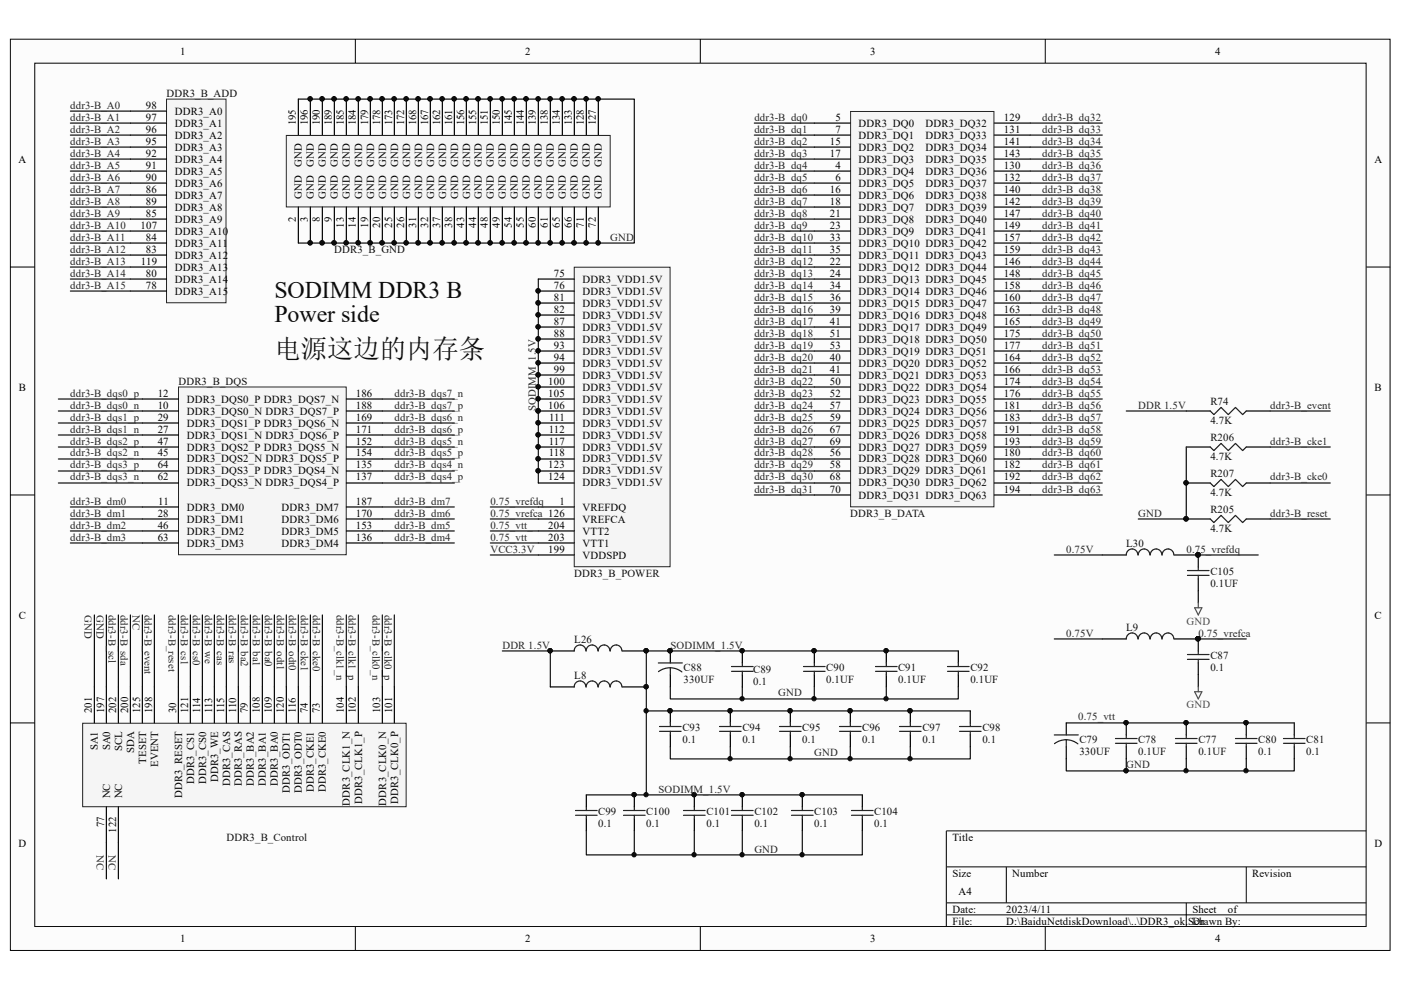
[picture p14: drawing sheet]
<svg xmlns="http://www.w3.org/2000/svg" width="297mm" height="210mm" viewBox="0 0 297 210" stroke-linecap="round" stroke-linejoin="round" font-family="sans-serif">
<defs><g id="words">
<text font-size="5.6" fill="#0e0e0e" x="58.2" y="75.9">电源这边的内存条</text>
<g font-size="5.1" fill="#0e0e0e">
<text x="58.2" y="63.2">SODIMM DDR3 B</text>
<text x="58.2" y="68.3">Power side</text>
</g>
<g font-size="2.3">
<text x="38.2" y="11.6">1</text>
<text x="111.3" y="11.6">2</text>
<text x="184.5" y="11.6">3</text>
<text x="257.6" y="11.6">4</text>
<text x="30.9" y="23">98</text>
<text x="30.9" y="25.6">97</text>
<text x="30.9" y="28.1">96</text>
<text x="37.1" y="24.3">DDR3_A0</text>
<text x="37.1" y="26.9">DDR3_A1</text>
<text x="37.1" y="29.4">DDR3_A2</text>
<text x="62.7" y="26.6" transform="rotate(-90 62.7 26.6)">195</text>
<text x="65.3" y="26.6" transform="rotate(-90 65.3 26.6)">196</text>
<text x="67.8" y="26.6" transform="rotate(-90 67.8 26.6)">190</text>
<text x="70.4" y="26.6" transform="rotate(-90 70.4 26.6)">189</text>
<text x="72.9" y="26.6" transform="rotate(-90 72.9 26.6)">185</text>
<text x="75.4" y="26.6" transform="rotate(-90 75.4 26.6)">184</text>
<text x="78.1" y="26.6" transform="rotate(-90 78.1 26.6)">179</text>
<text x="80.6" y="26.6" transform="rotate(-90 80.6 26.6)">178</text>
<text x="83.1" y="26.6" transform="rotate(-90 83.1 26.6)">173</text>
<text x="85.7" y="26.6" transform="rotate(-90 85.7 26.6)">172</text>
<text x="88.2" y="26.6" transform="rotate(-90 88.2 26.6)">168</text>
<text x="90.8" y="26.6" transform="rotate(-90 90.8 26.6)">167</text>
<text x="93.3" y="26.6" transform="rotate(-90 93.3 26.6)">162</text>
<text x="95.8" y="26.6" transform="rotate(-90 95.8 26.6)">161</text>
<text x="98.4" y="26.6" transform="rotate(-90 98.4 26.6)">156</text>
<text x="100.9" y="26.6" transform="rotate(-90 100.9 26.6)">155</text>
<text x="103.5" y="26.6" transform="rotate(-90 103.5 26.6)">151</text>
<text x="106" y="26.6" transform="rotate(-90 106 26.6)">150</text>
<text x="108.5" y="26.6" transform="rotate(-90 108.5 26.6)">145</text>
<text x="111.1" y="26.6" transform="rotate(-90 111.1 26.6)">144</text>
<text x="113.6" y="26.6" transform="rotate(-90 113.6 26.6)">139</text>
<text x="116.2" y="26.6" transform="rotate(-90 116.2 26.6)">138</text>
<text x="118.7" y="26.6" transform="rotate(-90 118.7 26.6)">134</text>
<text x="121.2" y="26.6" transform="rotate(-90 121.2 26.6)">133</text>
<text x="123.8" y="26.6" transform="rotate(-90 123.8 26.6)">128</text>
<text x="126.3" y="26.6" transform="rotate(-90 126.3 26.6)">127</text>
<text x="177.1" y="25.6">5</text>
<text x="177.1" y="28.1">7</text>
<text x="182" y="26.9">DDR3_DQ0</text>
<text x="182" y="29.4">DDR3_DQ1</text>
<text x="196.3" y="26.9">DDR3_DQ32</text>
<text x="196.3" y="29.4">DDR3_DQ33</text>
<text x="212.9" y="25.6">129</text>
<text x="212.9" y="28.1">131</text>
<text x="3.9" y="34.5">A</text>
<text x="30.9" y="30.7">95</text>
<text x="30.9" y="33.2">92</text>
<text x="30.9" y="35.7">91</text>
<text x="37.1" y="31.9">DDR3_A3</text>
<text x="37.1" y="34.5">DDR3_A4</text>
<text x="64" y="35.4" transform="rotate(-90 64 35.4)">GND</text>
<text x="66.5" y="35.4" transform="rotate(-90 66.5 35.4)">GND</text>
<text x="69.1" y="35.4" transform="rotate(-90 69.1 35.4)">GND</text>
<text x="71.6" y="35.4" transform="rotate(-90 71.6 35.4)">GND</text>
<text x="74.2" y="35.4" transform="rotate(-90 74.2 35.4)">GND</text>
<text x="76.8" y="35.4" transform="rotate(-90 76.8 35.4)">GND</text>
<text x="79.3" y="35.4" transform="rotate(-90 79.3 35.4)">GND</text>
<text x="81.9" y="35.4" transform="rotate(-90 81.9 35.4)">GND</text>
<text x="84.4" y="35.4" transform="rotate(-90 84.4 35.4)">GND</text>
<text x="87" y="35.4" transform="rotate(-90 87 35.4)">GND</text>
<text x="89.5" y="35.4" transform="rotate(-90 89.5 35.4)">GND</text>
<text x="92" y="35.4" transform="rotate(-90 92 35.4)">GND</text>
<text x="94.6" y="35.4" transform="rotate(-90 94.6 35.4)">GND</text>
<text x="97.1" y="35.4" transform="rotate(-90 97.1 35.4)">GND</text>
<text x="99.7" y="35.4" transform="rotate(-90 99.7 35.4)">GND</text>
<text x="102.2" y="35.4" transform="rotate(-90 102.2 35.4)">GND</text>
<text x="104.7" y="35.4" transform="rotate(-90 104.7 35.4)">GND</text>
<text x="107.3" y="35.4" transform="rotate(-90 107.3 35.4)">GND</text>
<text x="109.8" y="35.4" transform="rotate(-90 109.8 35.4)">GND</text>
<text x="112.4" y="35.4" transform="rotate(-90 112.4 35.4)">GND</text>
<text x="114.9" y="35.4" transform="rotate(-90 114.9 35.4)">GND</text>
<text x="117.4" y="35.4" transform="rotate(-90 117.4 35.4)">GND</text>
<text x="120" y="35.4" transform="rotate(-90 120 35.4)">GND</text>
<text x="122.5" y="35.4" transform="rotate(-90 122.5 35.4)">GND</text>
<text x="125.1" y="35.4" transform="rotate(-90 125.1 35.4)">GND</text>
<text x="127.6" y="35.4" transform="rotate(-90 127.6 35.4)">GND</text>
<text x="175.9" y="30.7">15</text>
<text x="175.9" y="33.2">17</text>
<text x="177.1" y="35.7">4</text>
<text x="182" y="31.9">DDR3_DQ2</text>
<text x="182" y="34.5">DDR3_DQ3</text>
<text x="196.3" y="31.9">DDR3_DQ34</text>
<text x="196.3" y="34.5">DDR3_DQ35</text>
<text x="212.9" y="30.7">141</text>
<text x="212.9" y="33.2">143</text>
<text x="212.9" y="35.7">130</text>
<text x="291.4" y="34.5">A</text>
<text x="30.9" y="38.3">90</text>
<text x="30.9" y="40.8">86</text>
<text x="37.1" y="37">DDR3_A5</text>
<text x="37.1" y="39.6">DDR3_A6</text>
<text x="175.9" y="40.8">16</text>
<text x="177.1" y="38.3">6</text>
<text x="182" y="37">DDR3_DQ4</text>
<text x="182" y="39.6">DDR3_DQ5</text>
<text x="196.3" y="37">DDR3_DQ36</text>
<text x="196.3" y="39.6">DDR3_DQ37</text>
<text x="212.9" y="38.3">132</text>
<text x="212.9" y="40.8">140</text>
<text x="30.9" y="43.4">89</text>
<text x="30.9" y="46">85</text>
<text x="37.1" y="42.1">DDR3_A7</text>
<text x="37.1" y="44.7">DDR3_A8</text>
<text x="37.1" y="47.3">DDR3_A9</text>
<text x="62.7" y="47.1" transform="rotate(-90 62.7 47.1)">2</text>
<text x="64" y="42.1" transform="rotate(-90 64 42.1)">GND</text>
<text x="65.3" y="47.1" transform="rotate(-90 65.3 47.1)">3</text>
<text x="66.5" y="42.1" transform="rotate(-90 66.5 42.1)">GND</text>
<text x="67.8" y="47.1" transform="rotate(-90 67.8 47.1)">8</text>
<text x="69.1" y="42.1" transform="rotate(-90 69.1 42.1)">GND</text>
<text x="70.4" y="47.1" transform="rotate(-90 70.4 47.1)">9</text>
<text x="71.6" y="42.1" transform="rotate(-90 71.6 42.1)">GND</text>
<text x="74.2" y="42.1" transform="rotate(-90 74.2 42.1)">GND</text>
<text x="76.8" y="42.1" transform="rotate(-90 76.8 42.1)">GND</text>
<text x="79.3" y="42.1" transform="rotate(-90 79.3 42.1)">GND</text>
<text x="81.9" y="42.1" transform="rotate(-90 81.9 42.1)">GND</text>
<text x="84.4" y="42.1" transform="rotate(-90 84.4 42.1)">GND</text>
<text x="87" y="42.1" transform="rotate(-90 87 42.1)">GND</text>
<text x="89.5" y="42.1" transform="rotate(-90 89.5 42.1)">GND</text>
<text x="92" y="42.1" transform="rotate(-90 92 42.1)">GND</text>
<text x="94.6" y="42.1" transform="rotate(-90 94.6 42.1)">GND</text>
<text x="97.1" y="42.1" transform="rotate(-90 97.1 42.1)">GND</text>
<text x="99.7" y="42.1" transform="rotate(-90 99.7 42.1)">GND</text>
<text x="102.2" y="42.1" transform="rotate(-90 102.2 42.1)">GND</text>
<text x="104.7" y="42.1" transform="rotate(-90 104.7 42.1)">GND</text>
<text x="107.3" y="42.1" transform="rotate(-90 107.3 42.1)">GND</text>
<text x="109.8" y="42.1" transform="rotate(-90 109.8 42.1)">GND</text>
<text x="112.4" y="42.1" transform="rotate(-90 112.4 42.1)">GND</text>
<text x="114.9" y="42.1" transform="rotate(-90 114.9 42.1)">GND</text>
<text x="117.4" y="42.1" transform="rotate(-90 117.4 42.1)">GND</text>
<text x="120" y="42.1" transform="rotate(-90 120 42.1)">GND</text>
<text x="122.5" y="42.1" transform="rotate(-90 122.5 42.1)">GND</text>
<text x="125.1" y="42.1" transform="rotate(-90 125.1 42.1)">GND</text>
<text x="127.6" y="42.1" transform="rotate(-90 127.6 42.1)">GND</text>
<text x="175.9" y="43.4">18</text>
<text x="175.9" y="46">21</text>
<text x="182" y="42.1">DDR3_DQ6</text>
<text x="182" y="44.7">DDR3_DQ7</text>
<text x="182" y="47.3">DDR3_DQ8</text>
<text x="196.3" y="42.1">DDR3_DQ38</text>
<text x="196.3" y="44.7">DDR3_DQ39</text>
<text x="196.3" y="47.3">DDR3_DQ40</text>
<text x="212.9" y="43.4">142</text>
<text x="212.9" y="46">147</text>
<text x="29.8" y="48.5">107</text>
<text x="30.9" y="51.1">84</text>
<text x="30.9" y="53.6">83</text>
<text x="37.1" y="49.8">DDR3_A10</text>
<text x="37.1" y="52.3">DDR3_A11</text>
<text x="72.9" y="48.3" transform="rotate(-90 72.9 48.3)">13</text>
<text x="75.4" y="48.3" transform="rotate(-90 75.4 48.3)">14</text>
<text x="78.1" y="48.3" transform="rotate(-90 78.1 48.3)">19</text>
<text x="80.6" y="48.3" transform="rotate(-90 80.6 48.3)">20</text>
<text x="83.1" y="48.3" transform="rotate(-90 83.1 48.3)">25</text>
<text x="85.7" y="48.3" transform="rotate(-90 85.7 48.3)">26</text>
<text x="88.2" y="48.3" transform="rotate(-90 88.2 48.3)">31</text>
<text x="90.8" y="48.3" transform="rotate(-90 90.8 48.3)">32</text>
<text x="93.3" y="48.3" transform="rotate(-90 93.3 48.3)">37</text>
<text x="95.8" y="48.3" transform="rotate(-90 95.8 48.3)">38</text>
<text x="98.4" y="48.3" transform="rotate(-90 98.4 48.3)">43</text>
<text x="100.9" y="48.3" transform="rotate(-90 100.9 48.3)">44</text>
<text x="103.5" y="48.3" transform="rotate(-90 103.5 48.3)">48</text>
<text x="106" y="48.3" transform="rotate(-90 106 48.3)">49</text>
<text x="108.5" y="48.3" transform="rotate(-90 108.5 48.3)">54</text>
<text x="111.1" y="48.3" transform="rotate(-90 111.1 48.3)">55</text>
<text x="113.6" y="48.3" transform="rotate(-90 113.6 48.3)">60</text>
<text x="116.2" y="48.3" transform="rotate(-90 116.2 48.3)">61</text>
<text x="118.7" y="48.3" transform="rotate(-90 118.7 48.3)">65</text>
<text x="121.2" y="48.3" transform="rotate(-90 121.2 48.3)">66</text>
<text x="123.8" y="48.3" transform="rotate(-90 123.8 48.3)">71</text>
<text x="126.3" y="48.3" transform="rotate(-90 126.3 48.3)">72</text>
<text x="175.9" y="48.5">23</text>
<text x="175.9" y="51.1">33</text>
<text x="175.9" y="53.6">35</text>
<text x="182" y="49.8">DDR3_DQ9</text>
<text x="182" y="52.3">DDR3_DQ10 DDR3_DQ42</text>
<text x="196.3" y="49.8">DDR3_DQ41</text>
<text x="212.9" y="48.5">149</text>
<text x="212.9" y="51.1">157</text>
<text x="212.9" y="53.6">159</text>
<text x="29.9" y="56.1">119</text>
<text x="30.9" y="58.7">80</text>
<text x="37.1" y="54.9">DDR3_A12</text>
<text x="37.1" y="57.4">DDR3_A13</text>
<text x="37.1" y="60">DDR3_A14</text>
<text x="117.4" y="58.7">75</text>
<text x="123.5" y="60">DDR3_VDD1.5V</text>
<text x="175.9" y="56.1">22</text>
<text x="175.9" y="58.7">24</text>
<text x="182" y="54.9">DDR3_DQ11 DDR3_DQ43</text>
<text x="182" y="57.4">DDR3_DQ12 DDR3_DQ44</text>
<text x="182" y="60">DDR3_DQ13 DDR3_DQ45</text>
<text x="212.9" y="56.1">146</text>
<text x="212.9" y="58.7">148</text>
<text x="30.9" y="61.2">78</text>
<text x="37.1" y="62.5">DDR3_A15</text>
<text x="117.4" y="61.2">76</text>
<text x="117.4" y="63.8">81</text>
<text x="123.5" y="62.5">DDR3_VDD1.5V</text>
<text x="123.5" y="65">DDR3_VDD1.5V</text>
<text x="175.9" y="61.2">34</text>
<text x="175.9" y="63.8">36</text>
<text x="182" y="62.5">DDR3_DQ14 DDR3_DQ46</text>
<text x="182" y="65">DDR3_DQ15 DDR3_DQ47</text>
<text x="212.9" y="61.2">158</text>
<text x="212.9" y="63.8">160</text>
<text x="117.4" y="66.3">82</text>
<text x="117.4" y="68.8">87</text>
<text x="117.4" y="71.4">88</text>
<text x="123.5" y="67.6">DDR3_VDD1.5V</text>
<text x="123.5" y="70.1">DDR3_VDD1.5V</text>
<text x="175.9" y="66.3">39</text>
<text x="175.9" y="68.8">41</text>
<text x="175.9" y="71.4">51</text>
<text x="182" y="67.6">DDR3_DQ16 DDR3_DQ48</text>
<text x="182" y="70.1">DDR3_DQ17 DDR3_DQ49</text>
<text x="212.9" y="66.3">163</text>
<text x="212.9" y="68.8">165</text>
<text x="212.9" y="71.4">175</text>
<text x="117.4" y="73.9">93</text>
<text x="117.4" y="76.5">94</text>
<text x="123.5" y="72.7">DDR3_VDD1.5V</text>
<text x="123.5" y="75.2">DDR3_VDD1.5V</text>
<text x="123.5" y="77.7">DDR3_VDD1.5V</text>
<text x="175.9" y="73.9">53</text>
<text x="175.9" y="76.5">40</text>
<text x="182" y="72.7">DDR3_DQ18 DDR3_DQ50</text>
<text x="182" y="75.2">DDR3_DQ19 DDR3_DQ51</text>
<text x="182" y="77.7">DDR3_DQ20 DDR3_DQ52</text>
<text x="212.9" y="73.9">177</text>
<text x="212.9" y="76.5">164</text>
<text x="4" y="82.8">B</text>
<text x="116.2" y="81.5">100</text>
<text x="117.4" y="79">99</text>
<text x="123.5" y="80.3">DDR3_VDD1.5V</text>
<text x="123.5" y="82.8">DDR3_VDD1.5V</text>
<text x="175.9" y="79">41</text>
<text x="175.9" y="81.5">50</text>
<text x="182" y="80.3">DDR3_DQ21 DDR3_DQ53</text>
<text x="182" y="82.8">DDR3_DQ22 DDR3_DQ54</text>
<text x="212.9" y="79">166</text>
<text x="212.9" y="81.5">174</text>
<text x="291.4" y="82.8">B</text>
<text x="33.4" y="84.1">12</text>
<text x="33.4" y="89.2">29</text>
<text x="33.4" y="86.6">10</text>
<text x="39.6" y="85.4">DDR3_DQS0_P DDR3_DQS7_N</text>
<text x="39.6" y="87.9">DDR3_DQS0_N DDR3_DQS7_P</text>
<text x="75.4" y="86.6">188</text>
<text x="75.4" y="89.2">169</text>
<text x="75.4" y="84.1">186</text>
<text x="116.2" y="84.1">105</text>
<text x="116.2" y="86.6">106</text>
<text x="116.4" y="89.2">111</text>
<text x="123.5" y="85.4">DDR3_VDD1.5V</text>
<text x="123.5" y="87.9">DDR3_VDD1.5V</text>
<text x="175.9" y="84.1">52</text>
<text x="175.9" y="86.6">57</text>
<text x="175.9" y="89.2">59</text>
<text x="182" y="85.4">DDR3_DQ23 DDR3_DQ55</text>
<text x="182" y="87.9">DDR3_DQ24 DDR3_DQ56</text>
<text x="212.9" y="84.1">176</text>
<text x="212.9" y="86.6">181</text>
<text x="212.9" y="89.2">183</text>
<text x="33.4" y="94.2">47</text>
<text x="33.4" y="91.7">27</text>
<text x="39.6" y="90.4">DDR3_DQS1_P DDR3_DQS6_N</text>
<text x="39.6" y="95.5">DDR3_DQS2_P DDR3_DQS5_N</text>
<text x="39.6" y="93">DDR3_DQS1_N DDR3_DQS6_P</text>
<text x="75.4" y="91.7">171</text>
<text x="75.4" y="94.2">152</text>
<text x="116.3" y="91.7">112</text>
<text x="116.3" y="94.2">117</text>
<text x="123.5" y="90.4">DDR3_VDD1.5V</text>
<text x="123.5" y="93">DDR3_VDD1.5V</text>
<text x="123.5" y="95.5">DDR3_VDD1.5V</text>
<text x="175.9" y="91.7">67</text>
<text x="175.9" y="94.2">69</text>
<text x="182" y="90.4">DDR3_DQ25 DDR3_DQ57</text>
<text x="182" y="93">DDR3_DQ26 DDR3_DQ58</text>
<text x="182" y="95.5">DDR3_DQ27 DDR3_DQ59</text>
<text x="212.9" y="91.7">191</text>
<text x="212.9" y="94.2">193</text>
<text x="33.4" y="99.3">64</text>
<text x="33.4" y="96.8">45</text>
<text x="33.4" y="101.9">62</text>
<text x="39.6" y="100.6">DDR3_DQS3_P DDR3_DQS4_N</text>
<text x="39.6" y="98.1">DDR3_DQS2_N DDR3_DQS5_P</text>
<text x="75.4" y="101.9">137</text>
<text x="75.4" y="96.8">154</text>
<text x="75.4" y="99.3">135</text>
<text x="116.2" y="99.3">123</text>
<text x="116.2" y="101.9">124</text>
<text x="116.3" y="96.8">118</text>
<text x="123.5" y="98.1">DDR3_VDD1.5V</text>
<text x="123.5" y="100.6">DDR3_VDD1.5V</text>
<text x="175.9" y="96.8">56</text>
<text x="175.9" y="99.3">58</text>
<text x="175.9" y="101.9">68</text>
<text x="182" y="98.1">DDR3_DQ28 DDR3_DQ60</text>
<text x="182" y="100.6">DDR3_DQ29 DDR3_DQ61</text>
<text x="212.9" y="96.8">180</text>
<text x="212.9" y="99.3">182</text>
<text x="212.9" y="101.9">192</text>
<text x="33.5" y="107">11</text>
<text x="39.6" y="103.1">DDR3_DQS3_N DDR3_DQS4_P</text>
<text x="75.4" y="107">187</text>
<text x="118.6" y="107">1</text>
<text x="123.5" y="103.1">DDR3_VDD1.5V</text>
<text x="175.9" y="104.5">70</text>
<text x="182" y="103.1">DDR3_DQ30 DDR3_DQ62</text>
<text x="182" y="105.8">DDR3_DQ31 DDR3_DQ63</text>
<text x="212.9" y="104.5">194</text>
<text x="33.4" y="109.6">28</text>
<text x="33.4" y="112.1">46</text>
<text x="39.6" y="108.3">DDR3_DM0</text>
<text x="39.6" y="110.8">DDR3_DM1</text>
<text x="39.6" y="113.4">DDR3_DM2</text>
<text x="59.7" y="113.4">DDR3_DM5</text>
<text x="59.7" y="110.8">DDR3_DM6</text>
<text x="59.7" y="108.3">DDR3_DM7</text>
<text x="75.4" y="112.1">153</text>
<text x="75.4" y="109.6">170</text>
<text x="116.2" y="112.1">204</text>
<text x="123.5" y="108.3">VREFDQ</text>
<text x="123.5" y="110.8">VREFCA</text>
<text x="123.5" y="113.4">VTT2</text>
<text x="33.4" y="114.7">63</text>
<text x="39.6" y="115.9">DDR3_DM3</text>
<text x="59.7" y="115.9">DDR3_DM4</text>
<text x="75.4" y="114.7">136</text>
<text x="116.2" y="114.7">203</text>
<text x="116.2" y="117.2">199</text>
<text x="123.5" y="115.9">VTT1</text>
<text x="123.5" y="118.5">VDDSPD</text>
<text x="4" y="131.2">C</text>
<text x="291.4" y="131.2">C</text>
<text x="19.5" y="151.2" transform="rotate(-90 19.5 151.2)">201</text>
<text x="22.1" y="151.2" transform="rotate(-90 22.1 151.2)">197</text>
<text x="24.6" y="151.2" transform="rotate(-90 24.6 151.2)">202</text>
<text x="27.2" y="151.2" transform="rotate(-90 27.2 151.2)">200</text>
<text x="29.7" y="151.2" transform="rotate(-90 29.7 151.2)">125</text>
<text x="32.3" y="151.2" transform="rotate(-90 32.3 151.2)">198</text>
<text x="37.3" y="151.2" transform="rotate(-90 37.3 151.2)">30</text>
<text x="39.9" y="151.2" transform="rotate(-90 39.9 151.2)">121</text>
<text x="42.4" y="151.2" transform="rotate(-90 42.4 151.2)">114</text>
<text x="45" y="151.2" transform="rotate(-90 45 151.2)">113</text>
<text x="47.5" y="151.2" transform="rotate(-90 47.5 151.2)">115</text>
<text x="50" y="151.2" transform="rotate(-90 50 151.2)">110</text>
<text x="52.6" y="151.2" transform="rotate(-90 52.6 151.2)">79</text>
<text x="55.1" y="151.2" transform="rotate(-90 55.1 151.2)">108</text>
<text x="57.7" y="151.2" transform="rotate(-90 57.7 151.2)">109</text>
<text x="60.2" y="151.2" transform="rotate(-90 60.2 151.2)">120</text>
<text x="62.7" y="151.2" transform="rotate(-90 62.7 151.2)">116</text>
<text x="65.3" y="151.2" transform="rotate(-90 65.3 151.2)">74</text>
<text x="67.8" y="151.2" transform="rotate(-90 67.8 151.2)">73</text>
<text x="72.9" y="151.2" transform="rotate(-90 72.9 151.2)">104</text>
<text x="75.4" y="151.2" transform="rotate(-90 75.4 151.2)">102</text>
<text x="80.6" y="151.2" transform="rotate(-90 80.6 151.2)">103</text>
<text x="83.1" y="151.2" transform="rotate(-90 83.1 151.2)">101</text>
<text x="20.7" y="159.1" transform="rotate(-90 20.7 159.1)">SA1</text>
<text x="23.4" y="159.1" transform="rotate(-90 23.4 159.1)">SA0</text>
<text x="25.9" y="159.3" transform="rotate(-90 25.9 159.3)">SCL</text>
<text x="28.4" y="159.7" transform="rotate(-90 28.4 159.7)">SDA</text>
<text x="31" y="162" transform="rotate(-90 31 162)">TESET</text>
<text x="33.5" y="162.6" transform="rotate(-90 33.5 162.6)">EVENT</text>
<text x="41.1" y="166.1" transform="rotate(-90 41.1 166.1)">DDR3_CS1</text>
<text x="43.7" y="166.1" transform="rotate(-90 43.7 166.1)">DDR3_CS0</text>
<text x="46.2" y="165.8" transform="rotate(-90 46.2 165.8)">DDR3_WE</text>
<text x="48.8" y="166.6" transform="rotate(-90 48.8 166.6)">DDR3_CAS</text>
<text x="51.3" y="166.6" transform="rotate(-90 51.3 166.6)">DDR3_RAS</text>
<text x="53.8" y="166.6" transform="rotate(-90 53.8 166.6)">DDR3_BA2</text>
<text x="56.4" y="166.6" transform="rotate(-90 56.4 166.6)">DDR3_BA1</text>
<text x="58.9" y="166.6" transform="rotate(-90 58.9 166.6)">DDR3_BA0</text>
<text x="66.5" y="167.9" transform="rotate(-90 66.5 167.9)">DDR3_CKE1</text>
<text x="69.1" y="167.9" transform="rotate(-90 69.1 167.9)">DDR3_CKE0</text>
<text x="23.4" y="169.3" transform="rotate(-90 23.4 169.3)">NC</text>
<text x="25.9" y="169.3" transform="rotate(-90 25.9 169.3)">NC</text>
<text x="38.6" y="169.3" transform="rotate(-90 38.6 169.3)">DDR3_RESET</text>
<text x="61.5" y="168.1" transform="rotate(-90 61.5 168.1)">DDR3_ODT1</text>
<text x="64" y="168.1" transform="rotate(-90 64 168.1)">DDR3_ODT0</text>
<text x="74.2" y="170.8" transform="rotate(-90 74.2 170.8)">DDR3_CLK1_N</text>
<text x="76.8" y="170.4" transform="rotate(-90 76.8 170.4)">DDR3_CLK1_P</text>
<text x="81.9" y="170.8" transform="rotate(-90 81.9 170.8)">DDR3_CLK0_N</text>
<text x="84.4" y="170.4" transform="rotate(-90 84.4 170.4)">DDR3_CLK0_P</text>
<text x="3.9" y="179.5">D</text>
<text x="22.1" y="175.4" transform="rotate(-90 22.1 175.4)">77</text>
<text x="24.6" y="176.5" transform="rotate(-90 24.6 176.5)">122</text>
<text x="201.9" y="178.2">Title</text>
<text x="291.4" y="179.5">D</text>
<text x="201.9" y="185.9">Size</text>
<text x="214.6" y="185.9">Number</text>
<text x="265.5" y="185.9">Revision</text>
<text x="203.2" y="189.7">A4</text>
<text x="201.9" y="193.5">Date:</text>
<text x="201.9" y="196">File:</text>
<text x="213.4" y="193.5">2023/4/11</text>
<text x="213.4" y="196">D:\BaiduNetdiskDownload\..\DDR3_ok.Sch</text>
<text x="252.8" y="193.5">Sheet</text>
<text x="252.8" y="196">Drawn By:</text>
<text x="260.3" y="193.5">of</text>
<text x="38.2" y="199.8">1</text>
<text x="111.3" y="199.8">2</text>
<text x="184.5" y="199.8">3</text>
<text x="257.6" y="199.8">4</text>
</g>
<g font-size="2.3" fill="#262626">
<text x="14.9" y="23">ddr3-B_A0</text>
<text x="14.9" y="25.6">ddr3-B_A1</text>
<text x="14.9" y="28.1">ddr3-B_A2</text>
<text x="159.9" y="25.6">ddr3-B_dq0</text>
<text x="159.9" y="28.1">ddr3-B_dq1</text>
<text x="221" y="25.6">ddr3-B_dq32</text>
<text x="221" y="28.1">ddr3-B_dq33</text>
<text x="14.9" y="30.7">ddr3-B_A3</text>
<text x="14.9" y="33.2">ddr3-B_A4</text>
<text x="14.9" y="35.7">ddr3-B_A5</text>
<text x="159.9" y="30.7">ddr3-B_dq2</text>
<text x="159.9" y="33.2">ddr3-B_dq3</text>
<text x="159.9" y="35.7">ddr3-B_dq4</text>
<text x="221" y="30.7">ddr3-B_dq34</text>
<text x="221" y="33.2">ddr3-B_dq35</text>
<text x="221" y="35.7">ddr3-B_dq36</text>
<text x="14.9" y="38.3">ddr3-B_A6</text>
<text x="14.9" y="40.8">ddr3-B_A7</text>
<text x="159.9" y="38.3">ddr3-B_dq5</text>
<text x="159.9" y="40.8">ddr3-B_dq6</text>
<text x="221" y="38.3">ddr3-B_dq37</text>
<text x="221" y="40.8">ddr3-B_dq38</text>
<text x="14.9" y="43.4">ddr3-B_A8</text>
<text x="14.9" y="46">ddr3-B_A9</text>
<text x="159.9" y="43.4">ddr3-B_dq7</text>
<text x="159.9" y="46">ddr3-B_dq8</text>
<text x="221" y="43.4">ddr3-B_dq39</text>
<text x="221" y="46">ddr3-B_dq40</text>
<text x="14.9" y="48.5">ddr3-B_A10</text>
<text x="14.9" y="51.1">ddr3-B_A11</text>
<text x="14.9" y="53.6">ddr3-B_A12</text>
<text x="129.4" y="51.1">GND</text>
<text x="159.9" y="48.5">ddr3-B_dq9</text>
<text x="159.9" y="51.1">ddr3-B_dq10</text>
<text x="159.9" y="53.6">ddr3-B_dq11</text>
<text x="221" y="48.5">ddr3-B_dq41</text>
<text x="221" y="51.1">ddr3-B_dq42</text>
<text x="221" y="53.6">ddr3-B_dq43</text>
<text x="14.9" y="56.1">ddr3-B_A13</text>
<text x="14.9" y="58.7">ddr3-B_A14</text>
<text x="159.9" y="56.1">ddr3-B_dq12</text>
<text x="159.9" y="58.7">ddr3-B_dq13</text>
<text x="221" y="56.1">ddr3-B_dq44</text>
<text x="221" y="58.7">ddr3-B_dq45</text>
<text x="14.9" y="61.2">ddr3-B_A15</text>
<text x="159.9" y="61.2">ddr3-B_dq14</text>
<text x="159.9" y="63.8">ddr3-B_dq15</text>
<text x="221" y="61.2">ddr3-B_dq46</text>
<text x="221" y="63.8">ddr3-B_dq47</text>
<text x="159.9" y="66.3">ddr3-B_dq16</text>
<text x="159.9" y="68.8">ddr3-B_dq17</text>
<text x="159.9" y="71.4">ddr3-B_dq18</text>
<text x="221" y="66.3">ddr3-B_dq48</text>
<text x="221" y="68.8">ddr3-B_dq49</text>
<text x="221" y="71.4">ddr3-B_dq50</text>
<text x="159.9" y="73.9">ddr3-B_dq19</text>
<text x="159.9" y="76.5">ddr3-B_dq20</text>
<text x="221" y="73.9">ddr3-B_dq51</text>
<text x="221" y="76.5">ddr3-B_dq52</text>
<text x="159.9" y="79">ddr3-B_dq21</text>
<text x="159.9" y="81.5">ddr3-B_dq22</text>
<text x="221" y="79">ddr3-B_dq53</text>
<text x="221" y="81.5">ddr3-B_dq54</text>
<text x="14.9" y="84.1">ddr3-B_dqs0_p</text>
<text x="14.9" y="89.2">ddr3-B_dqs1_p</text>
<text x="14.9" y="86.6">ddr3-B_dqs0_n</text>
<text x="83.7" y="86.6">ddr3-B_dqs7_p</text>
<text x="83.7" y="89.2">ddr3-B_dqs6_n</text>
<text x="83.7" y="84.1">ddr3-B_dqs7_n</text>
<text x="113.6" y="87.1" transform="rotate(-90 113.6 87.1)">SODIMM_1.5V</text>
<text x="159.9" y="84.1">ddr3-B_dq23</text>
<text x="159.9" y="86.6">ddr3-B_dq24</text>
<text x="159.9" y="89.2">ddr3-B_dq25</text>
<text x="221" y="84.1">ddr3-B_dq55</text>
<text x="221" y="86.6">ddr3-B_dq56</text>
<text x="221" y="89.2">ddr3-B_dq57</text>
<text x="241.3" y="86.6">DDR 1.5V</text>
<text x="269.3" y="86.6">ddr3-B_event</text>
<text x="14.9" y="94.2">ddr3-B_dqs2_p</text>
<text x="14.9" y="91.7">ddr3-B_dqs1_n</text>
<text x="83.7" y="91.7">ddr3-B_dqs6_p</text>
<text x="83.7" y="94.2">ddr3-B_dqs5_n</text>
<text x="159.9" y="91.7">ddr3-B_dq26</text>
<text x="159.9" y="94.2">ddr3-B_dq27</text>
<text x="221" y="91.7">ddr3-B_dq58</text>
<text x="221" y="94.2">ddr3-B_dq59</text>
<text x="269.3" y="94.2">ddr3-B_cke1</text>
<text x="14.9" y="99.3">ddr3-B_dqs3_p</text>
<text x="14.9" y="96.8">ddr3-B_dqs2_n</text>
<text x="14.9" y="101.9">ddr3-B_dqs3_n</text>
<text x="83.7" y="101.9">ddr3-B_dqs4_p</text>
<text x="83.7" y="96.8">ddr3-B_dqs5_p</text>
<text x="83.7" y="99.3">ddr3-B_dqs4_n</text>
<text x="159.9" y="96.8">ddr3-B_dq28</text>
<text x="159.9" y="99.3">ddr3-B_dq29</text>
<text x="159.9" y="101.9">ddr3-B_dq30</text>
<text x="221" y="96.8">ddr3-B_dq60</text>
<text x="221" y="99.3">ddr3-B_dq61</text>
<text x="221" y="101.9">ddr3-B_dq62</text>
<text x="269.3" y="101.9">ddr3-B_cke0</text>
<text x="14.9" y="107">ddr3-B_dm0</text>
<text x="83.7" y="107">ddr3-B_dm7</text>
<text x="104" y="107">0.75_vrefdq</text>
<text x="159.9" y="104.5">ddr3-B_dq31</text>
<text x="221" y="104.5">ddr3-B_dq63</text>
<text x="14.9" y="109.6">ddr3-B_dm1</text>
<text x="14.9" y="112.1">ddr3-B_dm2</text>
<text x="83.7" y="112.1">ddr3-B_dm5</text>
<text x="83.7" y="109.6">ddr3-B_dm6</text>
<text x="104" y="109.6">0.75_vrefca 126</text>
<text x="104" y="112.1">0.75_vtt_</text>
<text x="241.3" y="109.6">GND</text>
<text x="269.3" y="109.6">ddr3-B_reset</text>
<text x="14.9" y="114.7">ddr3-B_dm3</text>
<text x="83.7" y="114.7">ddr3-B_dm4</text>
<text x="104" y="117.2">VCC3.3V</text>
<text x="104" y="114.7">0.75_vtt</text>
<text x="226.1" y="117.2">0.75V</text>
<text x="251.5" y="117.2">0.75_vrefdq</text>
<text x="17.9" y="130.4" transform="rotate(90 17.9 130.4)">GND</text>
<text x="20.5" y="130.4" transform="rotate(90 20.5 130.4)">GND</text>
<text x="23" y="130.4" transform="rotate(90 23 130.4)">ddr3-B_scl</text>
<text x="25.6" y="130.4" transform="rotate(90 25.6 130.4)">ddr3-B_sda</text>
<text x="28.1" y="130.4" transform="rotate(90 28.1 130.4)">NC</text>
<text x="30.6" y="130.4" transform="rotate(90 30.6 130.4)">ddr3-B_event</text>
<text x="35.7" y="130.4" transform="rotate(90 35.7 130.4)">ddr3-B_reset</text>
<text x="38.4" y="130.4" transform="rotate(90 38.4 130.4)">ddr3-B_cs1</text>
<text x="40.9" y="130.4" transform="rotate(90 40.9 130.4)">ddr3-B_cs0</text>
<text x="43.4" y="130.4" transform="rotate(90 43.4 130.4)">ddr3-B_we</text>
<text x="46" y="130.4" transform="rotate(90 46 130.4)">ddr3-B_cas</text>
<text x="48.5" y="130.4" transform="rotate(90 48.5 130.4)">ddr3-B_ras</text>
<text x="51.1" y="130.4" transform="rotate(90 51.1 130.4)">ddr3-B_ba2</text>
<text x="53.6" y="130.4" transform="rotate(90 53.6 130.4)">ddr3-B_ba1</text>
<text x="56.1" y="130.4" transform="rotate(90 56.1 130.4)">ddr3-B_ba0</text>
<text x="58.7" y="130.4" transform="rotate(90 58.7 130.4)">ddr3-B_odt1</text>
<text x="61.2" y="130.4" transform="rotate(90 61.2 130.4)">ddr3-B_odt0</text>
<text x="63.8" y="130.4" transform="rotate(90 63.8 130.4)">ddr3-B_cke1</text>
<text x="66.3" y="130.4" transform="rotate(90 66.3 130.4)">ddr3-B_cke0</text>
<text x="71.4" y="130.4" transform="rotate(90 71.4 130.4)">ddr3-B_clk1_n</text>
<text x="73.9" y="130.4" transform="rotate(90 73.9 130.4)">ddr3-B_clk1_p</text>
<text x="79" y="130.4" transform="rotate(90 79 130.4)">ddr3-B_clk0_n</text>
<text x="81.5" y="130.4" transform="rotate(90 81.5 130.4)">ddr3-B_clk0_p</text>
<text x="106.5" y="137.5">DDR 1.5V</text>
<text x="142.2" y="137.5">SODIMM_1.5V</text>
<text x="226.1" y="135">0.75V</text>
<text x="254.1" y="135">0.75_vrefca</text>
<text x="165" y="147.7">GND</text>
<text x="228.6" y="152.8">0.75_vtt</text>
<text x="172.6" y="160.4">GND</text>
<text x="238.8" y="162.9">GND</text>
<text x="139.6" y="168.1">SODIMM_1.5V</text>
<text x="20.5" y="181.3" transform="rotate(90 20.5 181.3)">NC</text>
<text x="23" y="181.3" transform="rotate(90 23 181.3)">NC</text>
<text x="159.9" y="180.8">GND</text>
</g>
<g font-size="2.3" fill="#0e0e0e">
<text x="35.3" y="20.5">DDR3_B_ADD</text>
<text x="70.9" y="53.6">DDR3_B_GND</text>
<text x="37.8" y="81.5">DDR3_B_DQS</text>
<text x="256.6" y="85.9">R74</text>
<text x="256.6" y="89.9">4.7K</text>
<text x="256.6" y="93.5">R206</text>
<text x="256.6" y="97.6">4.7K</text>
<text x="256.6" y="101.1">R207</text>
<text x="256.6" y="105.3">4.7K</text>
<text x="180.3" y="109.6">DDR3_B_DATA</text>
<text x="256.6" y="108.8">R205</text>
<text x="256.6" y="112.9">4.7K</text>
<text x="238.8" y="115.9">L30</text>
<text x="121.8" y="122.3">DDR3_B_POWER</text>
<text x="256.6" y="122">C105</text>
<text x="256.6" y="124.6">0.1UF</text>
<text x="121.8" y="136.2">L26</text>
<text x="238.8" y="133.7">L9</text>
<text x="121.8" y="143.9">L8</text>
<text x="144.9" y="142.3">C88</text>
<text x="159.7" y="142.6">C89</text>
<text x="175.2" y="142.3">C90</text>
<text x="190.4" y="142.3">C91</text>
<text x="205.7" y="142.3">C92</text>
<text x="256.6" y="139.8">C87</text>
<text x="256.6" y="142.3">0.1</text>
<text x="144.9" y="144.9">330UF</text>
<text x="159.7" y="145.1">0.1</text>
<text x="175.2" y="144.9">0.1UF</text>
<text x="190.4" y="144.9">0.1UF</text>
<text x="205.7" y="144.9">0.1UF</text>
<text x="144.7" y="155">C93</text>
<text x="157.4" y="155">C94</text>
<text x="170.1" y="155">C95</text>
<text x="182.8" y="155">C96</text>
<text x="195.6" y="155">C97</text>
<text x="208.3" y="155">C98</text>
<text x="144.7" y="157.6">0.1</text>
<text x="157.4" y="157.6">0.1</text>
<text x="170.1" y="157.6">0.1</text>
<text x="182.8" y="157.6">0.1</text>
<text x="195.6" y="157.6">0.1</text>
<text x="208.3" y="157.6">0.1</text>
<text x="228.9" y="157.6">C79</text>
<text x="228.9" y="160.1">330UF</text>
<text x="241.3" y="157.6">C78</text>
<text x="241.3" y="160.1">0.1UF</text>
<text x="254.1" y="157.6">C77</text>
<text x="254.1" y="160.1">0.1UF</text>
<text x="266.8" y="157.6">C80</text>
<text x="266.8" y="160.1">0.1</text>
<text x="276.9" y="157.6">C81</text>
<text x="276.9" y="160.1">0.1</text>
<text x="126.8" y="172.9">C99</text>
<text x="137" y="172.9">C100</text>
<text x="149.8" y="172.9">C101</text>
<text x="159.9" y="172.9">C102</text>
<text x="172.6" y="172.9">C103</text>
<text x="185.3" y="172.9">C104</text>
<text x="48" y="178.2">DDR3_B_Control</text>
<text x="126.8" y="175.4">0.1</text>
<text x="137" y="175.4">0.1</text>
<text x="149.8" y="175.4">0.1</text>
<text x="159.9" y="175.4">0.1</text>
<text x="172.6" y="175.4">0.1</text>
<text x="185.3" y="175.4">0.1</text>
</g>
<g font-size="2.3" fill="#4c4c4c">
<text x="251.5" y="132.4">GND</text>
<text x="251.5" y="150.2">GND</text>
</g>
</g></defs>
<path d="M2.3 8.4h292.4v193.1h-292.4z" fill="#fcfcfc"/>
<path d="M2.2 8.3h292.5v193.2h-292.5z" fill="none" stroke="#000" stroke-width=".21"/>
<path d="M7.5 13.5h282.1v182.9h-282.1z" fill="#fcfcfc"/>
<g fill="none" stroke="#000" stroke-width=".21">
<path d="M7.4 13.4h282.2v183h-282.2zM75.3 8.3v5.1M148.5 8.3v5.1M221.6 8.3v5.1M2.2 56.6h5.1M289.7 56.6h5.1M2.2 104.9h5.1M289.7 104.9h5.1M2.2 153.3h5.1M289.7 153.3h5.1M289.7 176.2h-89.1v20.3M75.3 196.5v5.1"/>
<path d="M148.5 196.5v5.1M200.6 183.8h89.1M200.6 191.4h89.1M200.6 194h89.1M213.4 183.8v7.6M221.6 196.5v5.1M251.5 191.4v5.1M264.2 183.8v7.6"/>
</g>
<path d="M35.4 21.1h12.5v43.1h-12.5z" fill="#f5f5f5"/>
<path d="M35.3 21h12.6v43.2h-12.6z" fill="none" stroke="#262626" stroke-width=".21"/>
<g fill="none" stroke="#000" stroke-width=".25">
<path d="M27.6 23.6h7.7M27.6 26.1h7.7M27.6 28.6h7.7M27.6 31.2h7.7M27.6 33.7h7.7M27.6 36.3h7.7M27.6 38.8h7.7M27.6 41.4h7.7M27.6 43.9h7.7M27.6 46.4h7.7M27.6 49h7.7M27.6 51.5h7.7"/>
<path d="M27.6 54.1h7.7M27.6 56.6h7.7M27.6 59.2h7.7M27.6 61.7h7.7"/>
</g>
<path d="M180.4 23.7h30.3v83.8h-30.3z" fill="#f5f5f5"/>
<path d="M180.3 23.6h30.4v83.9h-30.4z" fill="none" stroke="#262626" stroke-width=".21"/>
<g fill="none" stroke="#000" stroke-width=".25">
<path d="M172.7 26.1h7.6M172.7 28.6h7.6M172.7 31.2h7.6M172.7 33.7h7.6M172.7 36.3h7.6M172.7 38.8h7.6M210.8 26.1h7.6M210.8 28.6h7.6M210.8 31.2h7.6M210.8 33.7h7.6M210.8 36.3h7.6M210.8 38.8h7.6"/>
<path d="M172.7 41.4h7.6M172.7 43.9h7.6M172.7 46.4h7.6M172.7 49h7.6M172.7 51.5h7.6M172.7 54.1h7.6M172.7 56.6h7.6M172.7 59.2h7.6M210.8 41.4h7.6M210.8 43.9h7.6M210.8 46.4h7.6M210.8 49h7.6"/>
<path d="M210.8 51.5h7.6M210.8 54.1h7.6M210.8 56.6h7.6M210.8 59.2h7.6M172.7 61.7h7.6M172.7 64.2h7.6M172.7 66.8h7.6M172.7 69.3h7.6M172.7 71.9h7.6M172.7 74.4h7.6M172.7 77h7.6M172.7 79.5h7.6"/>
<path d="M210.8 61.7h7.6M210.8 64.2h7.6M210.8 66.8h7.6M210.8 69.3h7.6M210.8 71.9h7.6M210.8 74.4h7.6M210.8 77h7.6M210.8 79.5h7.6M172.7 82.1h7.6M172.7 84.6h7.6M172.7 87.1h7.6M172.7 89.7h7.6"/>
<path d="M172.7 92.2h7.6M172.7 94.8h7.6M172.7 97.3h7.6M172.7 99.9h7.6M210.8 82.1h7.6M210.8 84.6h7.6M210.8 87.1h7.6M210.8 89.7h7.6M210.8 92.2h7.6M210.8 94.8h7.6M210.8 97.3h7.6M210.8 99.9h7.6"/>
<path d="M172.7 102.4h7.6M172.7 104.9h7.6M210.8 102.4h7.6M210.8 104.9h7.6"/>
</g>
<path d="M37.9 82.1h35.5v35.5h-35.5z" fill="#f5f5f5"/>
<path d="M37.8 82.1h35.6v35.5h-35.6z" fill="none" stroke="#262626" stroke-width=".21"/>
<g fill="none" stroke="#000" stroke-width=".25">
<path d="M30.2 84.6h7.6M30.2 89.7h7.6M30.2 94.8h7.6M30.2 99.9h7.6M30.2 97.3h7.6M30.2 92.2h7.6M30.2 87.1h7.6M73.4 84.6h7.7M73.4 89.7h7.7M73.4 94.8h7.7M73.4 99.9h7.7M73.4 97.3h7.7"/>
<path d="M73.4 92.2h7.7M73.4 87.1h7.7M30.2 102.4h7.6M30.2 107.5h7.6M30.2 110h7.6M30.2 112.6h7.6M30.2 115.1h7.6M73.4 102.4h7.7M73.4 107.5h7.7M73.4 110h7.7M73.4 112.6h7.7M73.4 115.1h7.7"/>
</g>
<path d="M60.8 28.8h68.6v15.1h-68.6z" fill="#f5f5f5"/>
<path d="M60.7 28.7h68.7v15.2h-68.7z" fill="none" stroke="#262626" stroke-width=".21"/>
<g fill="none" stroke="#000" stroke-width=".25">
<path d="M63.3 21v7.6M65.8 21v7.6M68.3 21v7.6M70.9 21v7.6M73.4 21v7.6M76 21v7.6M78.5 21v7.6M81.1 21v7.6M83.6 21v7.6M86.2 21v7.6M88.7 21v7.6M91.2 21v7.6"/>
<path d="M93.8 21v7.6M96.3 21v7.6M98.9 21v7.6M101.4 21v7.6M104 21v7.6M106.5 21v7.6M109.1 21v7.6M111.6 21v7.6M114.1 21v7.6M116.7 21v7.6M119.2 21v7.6M121.8 21v7.6"/>
<path d="M124.3 21v7.6M126.9 21v7.6M63.3 43.9v7.6M65.8 43.9v7.6M68.3 43.9v7.6M70.9 43.9v7.6M73.4 43.9v7.6M76 43.9v7.6M78.5 43.9v7.6M81.1 43.9v7.6M83.6 43.9v7.6M86.2 43.9v7.6"/>
<path d="M88.7 43.9v7.6M91.2 43.9v7.6M93.8 43.9v7.6M96.3 43.9v7.6M98.9 43.9v7.6M101.4 43.9v7.6M104 43.9v7.6M106.5 43.9v7.6M109.1 43.9v7.6M111.6 43.9v7.6M114.1 43.9v7.6M116.7 43.9v7.6"/>
<path d="M119.2 43.9v7.6M121.8 43.9v7.6M124.3 43.9v7.6M126.9 43.9v7.6"/>
</g>
<g fill="#0e0e0e" stroke="#0e0e0e" stroke-width=".21">
<circle cx="65.8" cy="51.5" r=".46"/>
<circle cx="68.3" cy="51.5" r=".47"/>
<circle cx="70.8" cy="51.5" r=".47"/>
<circle cx="73.4" cy="51.5" r=".46"/>
<circle cx="75.9" cy="51.5" r=".46"/>
<circle cx="78.5" cy="51.5" r=".47"/>
<circle cx="81" cy="51.5" r=".47"/>
<circle cx="83.6" cy="51.5" r=".46"/>
<circle cx="86.1" cy="51.5" r=".46"/>
<circle cx="88.6" cy="51.5" r=".47"/>
<circle cx="91.2" cy="51.5" r=".47"/>
<circle cx="93.7" cy="51.5" r=".46"/>
<circle cx="96.3" cy="51.5" r=".46"/>
<circle cx="98.8" cy="51.5" r=".47"/>
<circle cx="101.4" cy="51.5" r=".47"/>
<circle cx="103.9" cy="51.5" r=".46"/>
<circle cx="106.5" cy="51.5" r=".46"/>
<circle cx="109" cy="51.5" r=".46"/>
<circle cx="111.5" cy="51.5" r=".47"/>
<circle cx="114.1" cy="51.5" r=".46"/>
<circle cx="116.6" cy="51.5" r=".46"/>
<circle cx="119.2" cy="51.5" r=".46"/>
<circle cx="121.7" cy="51.5" r=".47"/>
<circle cx="124.3" cy="51.5" r=".46"/>
<circle cx="68.3" cy="21" r=".47"/>
<circle cx="70.8" cy="21" r=".47"/>
<circle cx="73.4" cy="21" r=".46"/>
<circle cx="75.9" cy="21" r=".46"/>
<circle cx="78.5" cy="21" r=".47"/>
<circle cx="81" cy="21" r=".47"/>
<circle cx="83.6" cy="21" r=".46"/>
<circle cx="86.1" cy="21" r=".46"/>
<circle cx="88.6" cy="21" r=".47"/>
<circle cx="91.2" cy="21" r=".47"/>
<circle cx="93.7" cy="21" r=".46"/>
<circle cx="96.3" cy="21" r=".46"/>
<circle cx="98.8" cy="21" r=".47"/>
<circle cx="101.4" cy="21" r=".47"/>
<circle cx="103.9" cy="21" r=".46"/>
<circle cx="106.5" cy="21" r=".46"/>
<circle cx="109" cy="21" r=".46"/>
<circle cx="111.5" cy="21" r=".47"/>
<circle cx="114.1" cy="21" r=".46"/>
<circle cx="116.6" cy="21" r=".46"/>
<circle cx="119.2" cy="21" r=".46"/>
<circle cx="121.7" cy="21" r=".47"/>
<circle cx="124.3" cy="21" r=".46"/>
<circle cx="126.8" cy="21" r=".46"/>
<circle cx="126.8" cy="51.5" r=".46"/>
<circle cx="65.8" cy="21" r=".46"/>
</g>
<path d="M121.8 56.7h20.3v63.5h-20.3z" fill="#f5f5f5"/>
<path d="M121.8 56.7h20.3v63.5h-20.3z" fill="none" stroke="#262626" stroke-width=".21"/>
<g fill="none" stroke="#000" stroke-width=".25">
<path d="M114.1 59.2h7.7M114.1 61.7h7.7M114.1 64.2h7.7M114.1 66.8h7.7M114.1 69.3h7.7M114.1 71.9h7.7M114.1 74.4h7.7M114.1 77h7.7M114.1 79.5h7.7M114.1 82.1h7.7M114.1 84.6h7.7M114.1 87.1h7.7"/>
<path d="M114.1 89.7h7.7M114.1 92.2h7.7M114.1 94.8h7.7M114.1 97.3h7.7M114.1 99.9h7.7M114.1 102.4h7.7M114.1 107.5h7.7M114.1 110h7.7M114.1 112.6h7.7M114.1 115.1h7.7M114.1 117.7h7.7"/>
</g>
<g fill="#0e0e0e" stroke="#0e0e0e" stroke-width=".21">
<circle cx="114.1" cy="61.7" r=".46"/>
<circle cx="114.1" cy="64.2" r=".46"/>
<circle cx="114.1" cy="66.7" r=".46"/>
<circle cx="114.1" cy="69.3" r=".46"/>
<circle cx="114.1" cy="71.8" r=".46"/>
<circle cx="114.1" cy="74.4" r=".46"/>
<circle cx="114.1" cy="76.9" r=".46"/>
<circle cx="114.1" cy="79.5" r=".46"/>
<circle cx="114.1" cy="82" r=".46"/>
<circle cx="114.1" cy="84.6" r=".46"/>
<circle cx="114.1" cy="87.1" r=".46"/>
<circle cx="114.1" cy="89.6" r=".46"/>
<circle cx="114.1" cy="92.2" r=".46"/>
<circle cx="114.1" cy="94.7" r=".46"/>
<circle cx="114.1" cy="97.3" r=".46"/>
<circle cx="114.1" cy="99.8" r=".46"/>
</g>
<g fill="none" stroke="#0e0e0e" stroke-width=".25">
<path d="M14.9 38.8h12.7M14.9 36.3h12.7M14.9 33.7h12.7M14.9 31.2h12.7M14.9 28.6h12.7M14.9 26.1h12.7M14.9 23.6h12.7M63.3 21h71.2v30.5h-71.2M159.9 38.8h12.8M159.9 36.3h12.8M159.9 33.7h12.8M159.9 31.2h12.8"/>
<path d="M159.9 28.6h12.8M159.9 26.1h12.8M218.4 38.8h15.3M218.4 36.3h15.3M218.4 33.7h15.3M218.4 31.2h15.3M218.4 28.6h15.3M218.4 26.1h15.3M14.9 59.2h12.7M14.9 56.6h12.7M14.9 54.1h12.7M14.9 51.5h12.7"/>
<path d="M14.9 49h12.7M14.9 46.4h12.7M14.9 43.9h12.7M14.9 41.4h12.7M114.1 59.2v43.2M159.9 59.2h12.8M159.9 56.6h12.8M159.9 54.1h12.8M159.9 51.5h12.8M159.9 49h12.8M159.9 46.4h12.8M159.9 43.9h12.8"/>
<path d="M159.9 41.4h12.8M218.4 59.2h15.3M218.4 56.6h15.3M218.4 54.1h15.3M218.4 51.5h15.3M218.4 49h15.3M218.4 46.4h15.3M218.4 43.9h15.3M218.4 41.4h15.3M14.9 61.7h12.7M159.9 61.7h12.8M159.9 64.2h12.8"/>
<path d="M159.9 66.8h12.8M159.9 69.3h12.8M159.9 71.9h12.8M159.9 74.4h12.8M159.9 77h12.8M159.9 79.5h12.8M218.4 61.7h15.3M218.4 64.2h15.3M218.4 66.8h15.3M218.4 69.3h15.3M218.4 71.9h15.3M218.4 74.4h15.3"/>
<path d="M218.4 77h15.3M218.4 79.5h15.3M81.1 84.6h15.2M81.1 87.1h15.2M81.1 89.7h15.2M81.1 92.2h15.2M81.1 94.8h15.2M81.1 97.3h15.2M81.1 99.9h15.2M159.9 82.1h12.8M159.9 84.6h12.8M159.9 87.1h12.8"/>
<path d="M159.9 89.7h12.8M159.9 92.2h12.8M159.9 94.8h12.8M159.9 97.3h12.8M159.9 99.9h12.8M218.4 82.1h15.3M218.4 84.6h15.3M218.4 87.1h15.3M218.4 89.7h15.3M218.4 92.2h15.3M218.4 94.8h15.3M218.4 97.3h15.3"/>
<path d="M218.4 99.9h15.3M14.9 107.5h15.3M14.9 110h15.3M14.9 112.6h15.3M14.9 115.1h15.3M81.1 102.4h15.2M81.1 107.5h15.2M81.1 110h15.2M81.1 112.6h15.2M81.1 115.1h15.2M159.9 102.4h12.8M159.9 104.9h12.8"/>
<path d="M218.4 102.4h15.3M218.4 104.9h15.3"/>
</g>
<path d="M17.6 153.4h68.5v17.6h-68.5z" fill="#f5f5f5"/>
<path d="M17.5 153.3h68.6v17.7h-68.6z" fill="none" stroke="#262626" stroke-width=".21"/>
<g fill="none" stroke="#000" stroke-width=".25">
<path d="M251.5 94.8h5.1M251.5 87.1h5.1M264.2 94.8h5.1M264.2 87.1h5.1M233.7 117.7h5.1M249 117.7h5.1v2.5M251.5 102.4h5.1M251.5 110h5.1M264.2 102.4h5.1M264.2 110h5.1M116.7 138h5.1M131.9 138h5.1"/>
<path d="M142.1 138v2.6M157.4 138v2.6M172.7 138v2.6M187.9 138v2.6M203.2 138v2.6M233.7 135.5h5.1M249 135.5h5.1v2.5M254.1 122.8v2.5M20 145.6v7.7M22.6 145.6v7.7M25.1 145.6v7.7M27.6 145.6v7.7"/>
<path d="M30.2 145.6v7.7M32.7 145.6v7.7M37.8 145.6v7.7M40.4 145.6v7.7M42.9 145.6v7.7M45.5 145.6v7.7M48 145.6v7.7M50.5 145.6v7.7M53.1 145.6v7.7M55.6 145.6v7.7M58.2 145.6v7.7M60.7 145.6v7.7"/>
<path d="M63.3 145.6v7.7M65.8 145.6v7.7M68.3 145.6v7.7M73.4 145.6v7.7M76 145.6v7.7M81.1 145.6v7.7M83.6 145.6v7.7M116.7 145.6h5.1M131.9 145.6h5.1M142.1 143.1v2.5M142.1 150.7v2.6M142.1 155.8v2.6"/>
<path d="M154.8 150.7v2.6M154.8 155.8v2.6M157.4 143.1v2.5M167.6 150.7v2.6M167.6 155.8v2.6M172.7 143.1v2.5M180.3 150.7v2.6M180.3 155.8v2.6M187.9 143.1v2.5M193 150.7v2.6M193 155.8v2.6M203.2 143.1v2.5"/>
<path d="M205.7 150.7v2.6M205.7 155.8v2.6M226.1 153.3v2.5M226.1 158.4v2.5M238.8 153.3v2.5M238.8 158.4v2.5M251.5 153.3v2.5M251.5 158.4v2.5M254.1 140.6v2.5M264.2 153.3v2.5M264.2 158.4v2.5M274.4 153.3v2.5"/>
<path d="M274.4 158.4v2.5M22.6 171.1v7.6M25.1 171.1v7.6M124.3 168.5v2.6M124.3 173.6v2.6M134.5 168.5v2.6M134.5 173.6v2.6M147.2 168.5v2.6M147.2 173.6v2.6M157.4 168.5v2.6M157.4 173.6v2.6M170.1 168.5v2.6"/>
<path d="M170.1 173.6v2.6M182.8 168.5v2.6M182.8 173.6v2.6"/>
</g>
<g fill="none" stroke="#0e0e0e" stroke-width=".25">
<path d="M12.4 87.1h17.8M12.4 94.8h17.8M12.4 84.6h17.8M12.4 89.7h17.8M12.4 92.2h17.8M12.4 97.3h17.8M12.4 99.9h17.8M238.8 87.1h12.7M251.5 94.8v15.2h-10.2M269.3 87.1h12.7M269.3 94.8h12.7M12.4 102.4h17.8"/>
<path d="M104 110h10.1M104 117.7h10.1M104 115.1h10.1M104 112.6h10.1M104 107.5h10.1M223.5 117.7h10.2M254.1 117.7h12.7M269.3 102.4h12.7M269.3 110h12.7M20 130.4v15.2M22.6 130.4v15.2M25.1 130.4v15.2"/>
<path d="M27.6 130.4v15.2M30.2 130.4v15.2M32.7 130.4v15.2M37.8 130.4v15.2M40.4 130.4v15.2M42.9 130.4v15.2M45.5 130.4v15.2M48 130.4v15.2M50.5 130.4v15.2M53.1 130.4v15.2M55.6 130.4v15.2M58.2 130.4v15.2"/>
<path d="M60.7 130.4v15.2M63.3 130.4v15.2M65.8 130.4v15.2M68.3 130.4v15.2M73.4 130.4v15.2M76 130.4v15.2M81.1 130.4v15.2M83.6 130.4v15.2M106.5 138h10.2v7.6M203.2 138h-66.2v30.5M223.5 135.5h10.2M254.1 135.5h10.1"/>
<path d="M254.1 125.3v2.5M137 150.7h68.7M142.1 145.6v2.6h61.1v-2.6M142.1 158.4v2.5h63.6v-2.5M154.8 158.4v2.5M157.4 145.6v2.6M167.6 158.4v2.5M172.7 145.6v2.6M180.3 158.4v2.5M187.9 145.6v2.6M193 158.4v2.5M226.1 153.3h48.3"/>
<path d="M254.1 143.1v2.5M22.6 178.7v7.6M25.1 178.7v7.6M124.3 176.2v5.1h58.5v-5.1M124.3 168.5h58.5M134.5 176.2v5.1M147.2 176.2v5.1M157.4 176.2v5.1M170.1 176.2v5.1M226.1 160.9v2.6h48.3v-2.6M238.8 160.9v2.6M251.5 160.9v2.6"/>
<path d="M264.2 160.9v2.6"/>
</g>
<g fill="#0e0e0e" stroke="#0e0e0e" stroke-width=".21">
<circle cx="142.1" cy="138" r=".47"/>
<circle cx="172.6" cy="138" r=".46"/>
<circle cx="187.9" cy="138" r=".46"/>
<circle cx="142.1" cy="150.7" r=".47"/>
<circle cx="154.8" cy="150.7" r=".46"/>
<circle cx="167.5" cy="150.7" r=".46"/>
<circle cx="180.2" cy="150.7" r=".46"/>
<circle cx="192.9" cy="150.7" r=".47"/>
<circle cx="187.9" cy="148.1" r=".46"/>
<circle cx="172.6" cy="148.1" r=".46"/>
<circle cx="157.3" cy="148.1" r=".46"/>
<circle cx="192.9" cy="160.9" r=".46"/>
<circle cx="180.2" cy="160.9" r=".46"/>
<circle cx="167.5" cy="160.9" r=".46"/>
<circle cx="154.8" cy="160.9" r=".46"/>
<circle cx="254" cy="135.4" r=".47"/>
<circle cx="238.7" cy="153.2" r=".46"/>
<circle cx="238.7" cy="163.4" r=".46"/>
<circle cx="251.5" cy="153.2" r=".46"/>
<circle cx="254" cy="117.6" r=".47"/>
<circle cx="116.6" cy="138" r=".46"/>
<circle cx="137" cy="138" r=".46"/>
<circle cx="137" cy="145.6" r=".46"/>
<circle cx="157.3" cy="138" r=".46"/>
<circle cx="134.4" cy="168.5" r=".46"/>
<circle cx="147.2" cy="168.5" r=".46"/>
<circle cx="157.3" cy="168.5" r=".46"/>
<circle cx="170.1" cy="168.5" r=".46"/>
<circle cx="170" cy="181.2" r=".46"/>
<circle cx="157.3" cy="181.2" r=".46"/>
<circle cx="147.2" cy="181.2" r=".46"/>
<circle cx="134.4" cy="181.2" r=".46"/>
<circle cx="251.5" cy="102.4" r=".46"/>
<circle cx="251.5" cy="110" r=".46"/>
<circle cx="264.2" cy="153.2" r=".47"/>
<circle cx="264.2" cy="163.4" r=".47"/>
<circle cx="137" cy="168.5" r=".46"/>
<circle cx="137" cy="150.7" r=".46"/>
<circle cx="251.5" cy="163.4" r=".46"/>
</g>
<g fill="none" stroke="#1c1c1c" stroke-width=".25">
<path d="M256.6 94.8l.8 .7 1.5-1.5 1.5 1.5 1.5-1.5 1.6 1.5 .7-.7M256.6 87.1l.8 .8 1.5-1.5 1.5 1.5 1.5-1.5 1.6 1.5 .7-.8M241.2 117.7a1.22 1.22 0 0 0-1.2-1.3 1.22 1.22 0 0 0-1.2 1.3M243.8 117.7a1.22 1.22 0 0 0-1.2-1.3 1.22 1.22 0 0 0-1.3 1.3M246.3 117.7a1.22 1.22 0 0 0-1.2-1.3 1.22 1.22 0 0 0-1.2 1.3M248.9 117.7a1.23 1.23 0 0 0-1.3-1.3 1.23 1.23 0 0 0-1.2 1.3M256.6 102.4l.8 .8 1.5-1.6 1.5 1.6 1.5-1.6 1.6 1.6 .7-.8M256.6 110l.8 .8 1.5-1.5 1.5 1.5 1.5-1.5 1.6 1.5 .7-.8M124.2 138a1.23 1.23 0 0 0-1.2-1.2 1.23 1.23 0 0 0-1.3 1.2M126.8 138a1.24 1.24 0 0 0-1.3-1.2 1.24 1.24 0 0 0-1.2 1.2M129.3 138a1.22 1.22 0 0 0-1.2-1.2 1.22 1.22 0 0 0-1.2 1.2M131.8 138a1.22 1.22 0 0 0-1.2-1.2 1.22 1.22 0 0 0-1.2 1.2"/>
<path d="M238.8 135.5a1.22 1.22 0 0 1 1.2-1.3 1.22 1.22 0 0 1 1.2 1.3M241.3 135.5a1.22 1.22 0 0 1 1.3-1.3 1.22 1.22 0 0 1 1.2 1.3M243.9 135.5a1.22 1.22 0 0 1 1.2-1.3 1.22 1.22 0 0 1 1.2 1.3M246.4 135.5a1.23 1.23 0 0 1 1.2-1.3 1.23 1.23 0 0 1 1.3 1.3M251.8 139.8h4.5M251.8 138.8h4.5M251.8 122h4.5M251.8 121h4.5M254.1 120.2v.8M254.1 122v.8M254.1 138v.8M254.1 139.8v.8"/>
<path d="M124.2 145.6a1.23 1.23 0 0 0-1.2-1.2 1.23 1.23 0 0 0-1.3 1.3M126.8 145.6a1.24 1.24 0 0 0-1.3-1.2 1.24 1.24 0 0 0-1.2 1.3M129.3 145.6a1.22 1.22 0 0 0-1.2-1.2 1.22 1.22 0 0 0-1.2 1.3M131.8 145.6a1.22 1.22 0 0 0-1.2-1.2 1.22 1.22 0 0 0-1.2 1.3M139.6 140.6h5.1M139.8 155.1h4.6M139.8 154h4.6M142.1 141.6l1.6 .3 .9 .6M142.1 141.6l-1.1 .1-1.4 .7M142.1 141.6v1.5M142.1 153.3v.7M142.1 155.1v.7"/>
<path d="M152.6 155.1h4.5M152.6 154h4.5M154.8 153.3v.7M154.8 155.1v.7M155.1 142.3h4.6M155.1 141.3h4.6M157.4 140.6v.7M157.4 142.3v.8M165.3 155.1h4.6M165.3 154h4.6M167.6 153.3v.7M167.6 155.1v.7"/>
<path d="M170.4 142.3h4.5M170.4 141.3h4.5M172.7 140.6v.7M172.7 142.3v.8M178 155.1h4.6M178 154h4.6M180.3 153.3v.7M180.3 155.1v.7M185.6 142.3h4.6M185.6 141.3h4.6M187.9 140.6v.7M187.9 142.3v.8"/>
<path d="M190.7 155.1h4.6M190.7 154h4.6M193 153.3v.7M193 155.1v.7M200.9 142.3h4.6M200.9 141.3h4.6M203.2 140.6v.7M203.2 142.3v.8M203.4 155.1h4.6M203.4 154h4.6M205.7 153.3v.7M205.7 155.1v.7"/>
<path d="M223.5 155.8h5.1M226.1 156.8v1.6M226.1 156.8l1 .2 1.4 .7M226.1 156.8l-1.1 .2-1.4 .7M236.5 157.6h4.6M236.5 156.6h4.6M238.8 155.8v.8M238.8 157.6v.8M249.2 157.6h4.6M249.2 156.6h4.6M251.5 155.8v.8M251.5 157.6v.8"/>
<path d="M261.9 157.6h4.6M261.9 156.6h4.6M264.2 155.8v.8M264.2 157.6v.8M272.1 157.6h4.6M272.1 156.6h4.6M274.4 155.8v.8M274.4 157.6v.8M122 172.9h4.6M122 171.8h4.6M124.3 171.1v.7M124.3 172.9v.7"/>
<path d="M132.2 172.9h4.6M132.2 171.8h4.6M134.5 171.1v.7M134.5 172.9v.7M144.9 172.9h4.6M144.9 171.8h4.6M147.2 171.1v.7M147.2 172.9v.7M155.1 172.9h4.6M155.1 171.8h4.6M157.4 171.1v.7M157.4 172.9v.7"/>
<path d="M167.8 172.9h4.6M167.8 171.8h4.6M170.1 171.1v.7M170.1 172.9v.7M180.5 172.9h4.6M180.5 171.8h4.6M182.8 171.1v.7M182.8 172.9v.7"/>
</g>
<path d="M253.3 128.9h1.5l-.7 1.5zM254.1 127.8v1.1M253.3 146.7h1.5l-.7 1.5zM254.1 145.6v1.1" fill="none" stroke="#4c4c4c" stroke-width=".25"/>
<use href="#words"/>
</svg>
